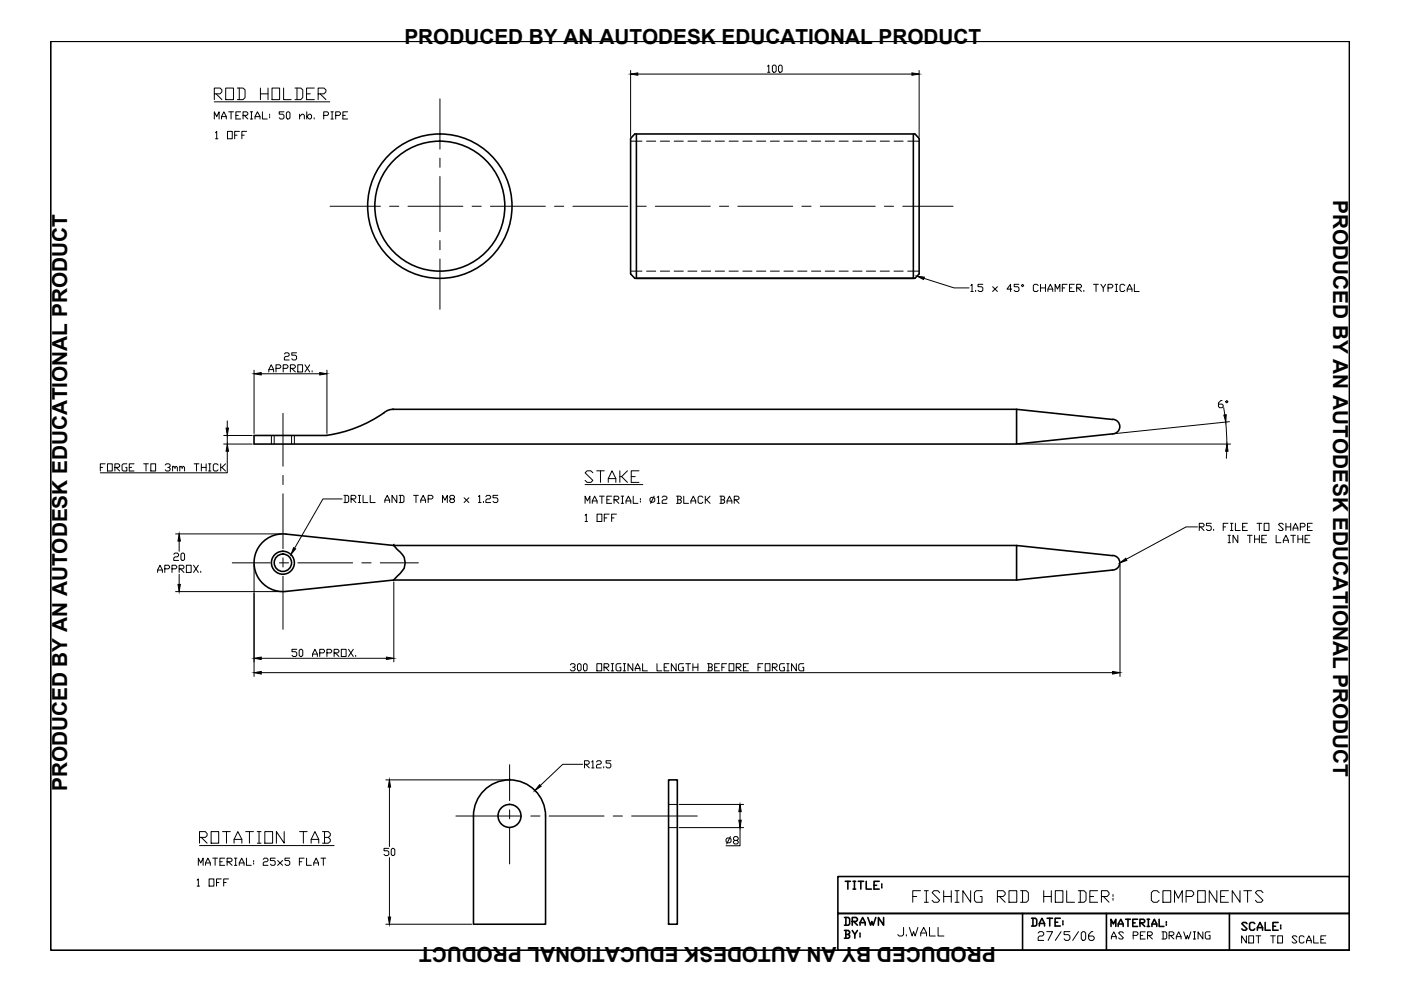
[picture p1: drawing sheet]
<svg xmlns="http://www.w3.org/2000/svg" width="297mm" height="210mm" viewBox="0 0 297 210" stroke-linecap="round" stroke-linejoin="round" font-family="sans-serif">
<defs><g id="words">
<g font-size="4.4">
<text x="85.7" y="9.4">PRODUCED BY AN AUTODESK EDUCATIONAL PRODUCT</text>
<text x="282.6" y="42.4" transform="rotate(90 282.6 42.4)">PRODUCED BY AN AUTODESK EDUCATIONAL PRODUCT</text>
<text x="14.2" y="167.8" transform="rotate(-90 14.2 167.8)">PRODUCED BY AN AUTODESK EDUCATIONAL PRODUCT</text>
<text x="211.1" y="200.8" transform="rotate(180 211.1 200.8)">PRODUCED BY AN AUTODESK EDUCATIONAL PRODUCT</text>
</g>
</g></defs>
<!-- layer: Outline -->
<g fill="none" stroke="#000" stroke-width=".34">
<path d="M10.8 8.8h275.3v192.7h-275.3zM134.6 28.4h59.4l.9 .9v28.8l-.9 .9h-59.4l-.9-.9v-28.8zM134.9 28.4v30.6M193.6 28.4v30.6M69.3 92.3h-15.4v1.8h161.6M81.4 87.5a28.1 28.1 0 0 1-12.1 4.8M83.2 86.8h132.3M83.5 86.8l-1.3 .2-.8 .5M235.9 88.9a1.55 1.55 0 0 1 1.5 1.5 1.55 1.55 0 0 1-1.5 1.6l-20.4 2.1v-7.3l20.4 2.1M83.5 115.7l-22.9-2.5a6.1 6.1 0 0 0-6.7 6.1 6.1 6.1 0 0 0 6.7 6.1l22.9-2.4h132M83.5 115.7l.8 .8a3.1 3.1 0 0 1 .5 5.1l-1.3 1.4M83.5 115.7h132"/>
<path d="M235.9 117.8a1.55 1.55 0 0 1 1.5 1.5 1.55 1.55 0 0 1-1.5 1.6l-20.4 2.1M235.9 117.8l-20.4-2.1v7.3M103 167.2a7.6 7.6 0 0 1 8.2-1.2 7.6 7.6 0 0 1 4.5 7v23h-15.3v-23a7.6 7.6 0 0 1 2.6-5.8zM141.7 165.4h1.9v30.6h-1.9zM177.6 193.7h108.5v7.8h-108.5zM177.6 185.8h108.5v7.9h-108.5zM179 194.5h.9l.2 .3v1.1l-.2 .3h-.9M179 197.3h.9l.2 .3v.2l-.2 .3M179.2 186.9h1.1M179.3 198.1h.6l.2 .3v.3l-.2 .2h-.9M179.3 194.5v1.7M179.3 197.3v1.6"/>
<path d="M179.8 186.9v1.6M180.7 195.4h.8l.3-.3v-.3l-.3-.3h-.8v1.7M180.7 197.3l.5 .8v.8M180.9 186.9h.5M180.9 188.5h.5M181 195.4l.8 .8M181.2 186.9v1.6M181.8 197.3l-.6 .8M182 186.9h1.1M182.3 196.2v-.6l.6-1.1 .5 1.1v.6M182.3 195.6h1.1M182.3 197.8v.3"/>
<path d="M182.3 198.4v.3M182.5 186.9v1.6M183.7 186.9v1.6h1.1M184 194.5l.6 1.7 .2-.8 .3 .8 .6-1.7M185.3 187.7h.6M186.4 186.9h-1.1v1.6h1.1M187 187.4v.3M187 188v.3M187.3 194.5v1.7l-1.1-1.7v1.7M216.8 193.7v7.8M218.7 194.7h.9l.2 .3v1.1l-.2 .2h-.9M219 194.7v1.6"/>
<path d="M220.4 196.3v-.5l.5-1.1 .6 1.1v.5M220.4 195.8h1.1M222 194.7h1.2M222.6 194.7v1.6M223.7 195.5h.6M224.8 194.7h-1.1v1.6h1.1M225.4 195.2v.3M225.4 195.8v.3M234.6 193.7v7.8M235.6 196.4v-1.5l.5 1 .5-1v1.5M237.1 196.4v-.5l.5-1 .5 1v.5M237.1 195.9h1"/>
<path d="M238.6 194.9h1.1M239.2 194.9v1.5M240.2 195.7h.5M241.2 194.9h-1v1.5h1M241.7 195.7h.8l.2-.3v-.2l-.2-.3h-.8v1.5M241.9 195.7l.8 .7M243.2 194.9h.5M243.2 196.4h.5M243.5 194.9v1.5M244.2 196.4v-.5l.5-1 .6 1v.5M244.2 195.9h1.1M245.8 194.9v1.5h1"/>
<path d="M247.3 195.4v.3M247.3 195.9v.3M260.7 193.7v7.8M264.4 195.8l-.3-.2h-.5l-.3 .2 1.1 1.1-.3 .3h-.5l-.3-.3M266 195.8l-.2-.2h-.6l-.3 .2v1.1l.3 .3h.6l.2-.3M266.6 197.2v-.5l.5-1.1 .6 1.1v.5M266.6 196.7h1.1M268.2 195.6v1.6h1.1M269.9 196.4h.5M271 195.6h-1.1v1.6h1.1M271.5 196.1v.3M271.5 196.7v.2"/>
<circle cx="93.3" cy="43.7" r="15.3"/>
<circle cx="93.3" cy="43.7" r="13.8"/>
<circle cx="60" cy="119.3" r="2.43"/>
<circle cx="60" cy="119.3" r="1.84"/>
<circle cx="108" cy="173" r="2.43"/>
</g>
<!-- layer: Dim -->
<g fill="none" stroke="#000" stroke-width=".21">
<path d="M45.4 19.9h1.3l.3-.4v-.4l-.3-.4h-1.3v2.4M45.8 19.9l1.2 1.2M47.9 18.7h1.6v2.4h-1.6zM50.3 18.7h1.2l.5 .4v1.6l-.5 .4h-1.2M50.7 18.7v2.4M55.2 18.7v2.4M55.2 19.9h1.6M56.8 18.7v2.4M57.7 18.7h1.6v2.4h-1.6zM60.1 18.7v2.4h1.6M62.5 18.7h1.3l.4 .4v1.6l-.4 .4h-1.3M63 18.7v2.4"/>
<path d="M65 19.9h.8M66.6 18.7h-1.6v2.4h1.6M67.5 19.9h1.2l.4-.4v-.4l-.4-.4h-1.2v2.4M67.9 19.9l1.2 1.2M133.7 14.9v14.1M135.2 15.7h58.2M162.7 14.1l.3-.3v1.5M162.7 15.3h.6M163.8 14.1l.2-.3h.3l.3 .3v1l-.3 .2h-.3l-.2-.2zM165.1 14.1l.2-.3h.3l.2 .3v1l-.2 .2h-.3l-.2-.2zM194.9 14.9v14.1M45.4 25.2v-1.5l.5 1 .6-1v1.5"/>
<path d="M45.4 21.6h24.5M45.7 28.2l.2-.3v1.5M45.7 29.4h.5M47 25.2v-.5l.5-1 .5 1v.5M47 24.7h1M48.2 27.9h1v1.5h-1zM48.5 23.7h1M49 23.7v1.5M49.8 28.7h.5M50 24.5h.5M50.8 27.9h-1v1.5M51 23.7h-1v1.5h1"/>
<path d="M51.3 28.7h.5M51.5 24.5h.8l.2-.3v-.2l-.2-.3h-.8v1.5M51.8 24.5l.7 .7M52.3 27.9h-1v1.5M53.1 23.7h.5M53.1 25.2h.5M53.3 23.7v1.5M54.1 25.2v-.5l.5-1 .5 1v.5M54.1 24.7h1M55.6 23.7v1.5h1.1M57.2 24.2v.3M57.2 24.7v.3"/>
<path d="M60.2 23.7h-1v.5h.8l.2 .3v.5l-.2 .2h-.5l-.3-.2M61 23.7h.2l.3 .3v1l-.3 .2h-.2l-.3-.2v-1zM63.5 24.7l.5-.5h.3l.2 .3v.7M63.5 24.2v1M65 24.7l.5-.5h.3l.3 .3v.5l-.3 .2h-.3zM65 23.7v1.5M66.6 25v.2M68.6 24.5h.8l.3-.3v-.2l-.3-.3h-.8v1.5M70.2 23.7h.5M70.2 25.2h.5M70.4 23.7v1.5M71.2 24.5h.7l.3-.3v-.2l-.3-.3h-.7v1.5"/>
<path d="M72.7 24.5h.5M73.7 23.7h-1v1.5h1M195.9 59l6.4 2h3.2M53.9 78.5v13.4M55.4 79.2h12.4M57 78.9v-.5l.5-1.1 .5 1.1v.5M57 78.4h1M58.5 78.1h.8l.2-.2v-.3l-.2-.3h-.8v1.6M60 78.1h.8l.3-.2v-.3l-.3-.3h-.8v1.6M60.3 75.1l.3-.3h.5l.2 .3v.2l-.2 .3h-.5l-.3 .2v.5h1M61.6 78.1h.8l.2-.2v-.3l-.2-.3h-.8v1.6M61.9 78.1l.7 .8"/>
<path d="M62.9 74.8h-1v.5h.7l.3 .3v.5l-.3 .2h-.5l-.2-.2M63.1 77.3h1v1.6h-1zM64.7 77.3l1 1.6M65.7 77.3l-1 1.6M66.2 78.6v.3M69.3 78.5v13.4M205.8 60.5l.3-.2v1.5M205.8 61.8h.5M206.9 61.6v.2M208.4 60.3h-1v.5h.7l.3 .2v.6l-.3 .2h-.5l-.2-.2M210.5 60.8l1 1M211.5 60.8l-1 1"/>
<path d="M214.5 61.3h-1l.8-1v1.5M216 60.3h-1v.5h.8l.2 .2v.6l-.2 .2h-.5l-.3-.2M216.5 60.5l.3-.2 .3 .2-.3 .3zM220.1 60.5l-.2-.2h-.6l-.2 .2v1.1l.2 .2h.6l.2-.2M220.6 60.3v1.5M220.6 61h1.1M221.7 60.3v1.5M222.2 61.8v-.5l.5-1 .5 1v.5M222.2 61.3h1M223.7 61.8v-1.5l.5 1 .5-1v1.5M225.2 61h.5M226.2 60.3h-1v1.5"/>
<path d="M226.8 61h.5M227.8 60.3h-1v1.5h1M228.3 61h.7l.3-.2v-.3l-.3-.2h-.7v1.5M228.5 61l.8 .8M229.8 61.6v.2M231.8 60.3h1.1M232.4 60.3v1.5M233.4 60.3l.5 .7v.8M234.4 60.3l-.5 .7M234.9 61h.8l.2-.2v-.3l-.2-.2h-.8v1.5M236.4 61.8h.6M236.4 60.3h.6"/>
<path d="M236.7 60.3v1.5M238.5 60.5l-.3-.2h-.5l-.2 .2v1.1l.2 .2h.5l.3-.2M239 61.8v-.5l.5-1 .5 1v.5M239 61.3h1M240.5 60.3v1.5h1M21.3 99.1h.5M22.3 98.3h-1v1.6M22.8 98.3h1v1.6h-1zM24.4 99.1h.7l.3-.3v-.2l-.3-.3h-.7v1.6M24.6 99.1l.8 .8M26.9 98.3h-.8l-.2 .3v1l.2 .3h.8v-.8h-.3M27.4 99.1h.5"/>
<path d="M28.4 98.3h-1v1.6h1M30.5 98.3h1M31 98.3v1.6M32 98.3h1v1.6h-1zM35 98.6l.3-.3h.5l.3 .3v.2l-.3 .3h-.2M35.8 99.1l.3 .3v.2l-.3 .3h-.5l-.3-.3M36.6 99.1l.2-.3 .3 .3v.3M36.6 98.8v1.1M37.1 99.1l.3-.3 .2 .3v.8M38.1 99.1l.3-.3 .2 .3v.3M38.1 98.8v1.1M38.6 99.1l.3-.3 .2 .3v.8"/>
<path d="M41.2 98.3h1M41.7 98.3v1.6M42.7 99.1h1M42.7 98.3v1.6M43.7 98.3v1.6M44.2 99.9h.5M44.2 98.3h.5M44.5 98.3v1.6M46.2 98.6l-.2-.3h-.5l-.3 .3v1l.3 .3h.5l.2-.3M46.8 98.3v1.6M47 99.1l.8 .8M47.4 94.1h6.1"/>
<path d="M47.4 92.3h6.1M47.8 98.3l-.8 .8h-.2M48.2 95.7v4.5h-26.9M48.2 89.2v1.6M48.2 92.3v1.8M126.5 99.8h1.6M127.3 99.8v2.5M131.4 99.8v2.5M133 99.8l-1.2 1.2h-.4M135.5 99.8h-1.7v2.5h1.7M215.9 94.1h45M259.1 84.9h-.3l-.5 .5v.8l.3 .2h.5l.2-.2v-.3l-.2-.2h-.8"/>
<path d="M259.4 86.4l.3 1.5M259.9 85.2l.2-.3 .3 .3-.3 .2zM259.9 89.5l.2 4.6M260.1 95.7l-.1 1.5M260.7 89.4l-24.4 2.5M36.8 117.5l.3-.2h.5l.3 .2v.3l-.3 .3h-.5l-.3 .2v.5h1.1M37.2 113.2h22.4M38 114.7v2.2M38.6 117.3h.3l.2 .2v1.1l-.2 .2h-.3l-.2-.2v-1.1zM39.5 119.8h1v1.6h-1zM41 119.8l1.1 1.6M42.1 119.8l-1.1 1.6"/>
<path d="M53.9 119.7v23.7M72.5 105.8h-4l-6 10.4M72.9 105h.8l.2 .3v1l-.2 .3h-.8M73.2 105v1.6M74.4 105.8h.8l.3-.3v-.2l-.3-.3h-.8v1.6M74.7 105.8l.8 .8M76 105h.5M76 106.6h.5M76.2 105v1.6M77 105v1.6h1M78.5 105v1.6h1.1M81.6 106.6v-.6l.5-1 .5 1v.6"/>
<path d="M81.6 106h1M84.1 105v1.6l-1-1.6v1.6M84.6 105h.8l.3 .3v1l-.3 .3h-.8M84.9 105v1.6M87.7 105h1M88.2 105v1.6M89.2 106.6v-.6l.5-1 .5 1v.6M89.2 106h1M90.8 105.8h.7l.3-.3v-.2l-.3-.3h-.7v1.6M93.8 106.6v-1.6l.5 1 .5-1v1.6M95.6 105.8l-.3-.3v-.2l.3-.3h.5l.3 .3v.2l-.3 .3h-.5l-.3 .2v.3l.3 .3h.5l.3-.3v-.3l-.3-.2M98.4 105.5l1 1.1"/>
<path d="M99.4 105.5l-1 1.1M101.4 105.3l.3-.3v1.6M101.4 106.6h.6M102.5 106.3v.3M103 105.3l.3-.3h.5l.2 .3v.2l-.2 .3h-.5l-.3 .2v.6h1M105.6 105h-1.1v.5h.8l.3 .3v.5l-.3 .3h-.5l-.3-.3M124.1 106.7v-1.5l.5 1 .5-1v1.5M124.1 109.3l.2-.3v1.6M124.1 102.7h12.2M124.1 110.6h.5M125.6 106.7v-.5l.5-1 .5 1v.5M125.6 106.2h1"/>
<path d="M125.7 100.2l-.4-.4h-.8l-.4 .4 1.6 1.7-.4 .4h-.8l-.4-.4M126.6 109h1v1.6h-1zM127.1 105.2h1M127.6 105.2v1.5M128.1 109.8h.6M128.7 106h.5M129 102.3v-.8l.8-1.7 .8 1.7v.8M129 101.5h1.6M129.2 109h-1.1v1.6M129.7 105.2h-1v1.5h1M129.7 109.8h.5M130.2 106h.8l.2-.3v-.2l-.2-.3h-.8v1.5"/>
<path d="M130.4 106l.8 .7M130.7 109h-1v1.6M131.7 105.2h.5M131.7 106.7h.5M131.8 101l1.2 1.3M132 105.2v1.5M132.7 106.7v-.5l.5-1 .5 1v.5M132.7 106.2h1M133.8 101h.9M134.3 105.2v1.5h1M135.8 105.7v.3M135.8 106.2v.3"/>
<path d="M137.8 105.7l.3-.2h.5l.2 .2v.5l-.2 .3h-.5l-.3-.3zM138.7 105.2l-.8 1.5M139.3 105.5l.3-.3v1.5M139.3 106.7h.6M140.4 105.5l.2-.3h.6l.2 .3v.2l-.2 .3h-.6l-.2 .2v.5h1M143.4 105.2h.8l.3 .3v.2l-.3 .3M143.7 106h.5l.3 .2v.3l-.3 .2h-.8M143.7 105.2v1.5M145 105.2v1.5h1M146.5 106.7v-.5l.5-1 .5 1v.5M146.5 106.2h1M149 105.5l-.2-.3h-.5l-.3 .3v1l.3 .2h.5l.2-.2"/>
<path d="M149.5 105.2v1.5M149.8 106l.8 .7M150.6 105.2l-.8 .8h-.3M152.6 105.2h.8l.2 .3v.2l-.2 .3M152.9 106h.5l.2 .2v.3l-.2 .2h-.8M152.9 105.2v1.5M154.1 106.7v-.5l.6-1 .5 1v.5M154.1 106.2h1.1M155.7 106h.7l.3-.3v-.2l-.3-.3h-.7v1.5M155.9 106l.8 .7M237.5 119.7v23.7M253.9 111.7h-2.4l-12.7 6.9"/>
<path d="M254.3 111.7h.7l.3-.2v-.3l-.3-.2h-.7v1.5M254.5 111.7l.8 .8M256.8 111h-1v.5h.8l.2 .2v.5l-.2 .3h-.6l-.2-.3M257.3 112.2v.3M259.3 111.7h.6M260.4 111h-1.1v1.5M260.4 113.5h.5M260.4 115.1h.5M260.6 113.5v1.6M260.9 111h.5M260.9 112.5h.5M261.1 111v1.5"/>
<path d="M261.9 111v1.5h1M262.4 113.5v1.6l-1-1.6v1.6M263.5 111.7h.5M264.5 111h-1v1.5h1M264.5 113.5h1M265 113.5v1.6M266 113.5v1.6M266 114.3h1M266.5 111h1M267 111v1.5M267 113.5v1.6M267.5 114.3h.5"/>
<path d="M268 111h1v1.5h-1zM268.5 113.5h-1v1.6h1M270.6 113.5v1.6h1M272.1 111.2l-.3-.2h-.5l-.2 .2 1 1-.3 .3h-.5l-.2-.3M272.1 115.1v-.5l.5-1.1 .5 1.1v.5M272.1 114.6h1M272.6 111.7h1.1M272.6 111v1.5M273.7 111v1.5M273.7 113.5h1M274.2 112.5v-.5l.5-1 .5 1v.5M274.2 112h1"/>
<path d="M274.2 113.5v1.6M275.2 114.3h1M275.2 113.5v1.6M275.7 111.7h.8l.2-.2v-.3l-.2-.2h-.8v1.5M276.2 113.5v1.6M276.7 114.3h.5M277.2 111.7h.5M277.7 113.5h-1v1.6h1M278.2 111h-1v1.5h1M33.4 121.4v-.5l.5-1.1 .5 1.1v.5M33.4 120.9h1M34.9 120.6h.8l.3-.2v-.3l-.3-.3h-.8v1.6"/>
<path d="M36.5 120.6h.7l.3-.2v-.3l-.3-.3h-.7v1.6M37.2 125.4h22.4M38 120.6h.7l.3-.2v-.3l-.3-.3h-.7v1.6M38 121.8v2.1M38.2 120.6l.8 .8M42.6 121.1v.3M55.4 139.6h26.5M62.9 137.7h-1v.5h.8l.2 .2v.5l-.2 .3h-.5l-.3-.3M63.7 137.7h.2l.3 .2v1l-.3 .3h-.2l-.3-.3v-1zM66.3 139.2v-.5l.5-1 .5 1v.5M66.3 138.7h1M67.8 138.4h.8l.2-.2v-.3l-.2-.2h-.8v1.5"/>
<path d="M69.3 138.4h.8l.2-.2v-.3l-.2-.2h-.8v1.5M70.8 138.4h.8l.3-.2v-.3l-.3-.2h-.8v1.5M71.1 138.4l.8 .8M72.4 137.7h1v1.5h-1zM73.9 137.7l1 1.5M74.9 137.7l-1 1.5M75.4 138.9v.3M83.5 123.4v16.9M55.4 142.6h180.5M120.9 141l.3-.3h.5l.2 .3v.2l-.2 .3h-.3M121.7 141.5l.2 .2v.3l-.2 .2h-.5l-.3-.2M122.4 141l.3-.3h.3l.2 .3v1l-.2 .2h-.3l-.3-.2z"/>
<path d="M123.7 141l.3-.3h.2l.3 .3v1l-.3 .2h-.2l-.3-.2zM126.5 140.7h1.1v1.5h-1.1zM128.1 141.5h.7l.3-.3v-.2l-.3-.3h-.7v1.5M128.3 141.5l.8 .7M129.6 140.7h.5M129.6 142.2h.5M129.9 140.7v1.5M131.6 140.7h-.7l-.3 .3v1l.3 .2h.7v-.7h-.2M132.1 140.7h.5M132.1 142.2h.5M132.4 140.7v1.5M134.2 140.7v1.5l-1-1.5v1.5"/>
<path d="M134.7 142.2v-.5l.5-1 .5 1v.5M134.7 141.7h1M136.2 140.7v1.5h1.1M139.3 140.7v1.5h1M140.8 141.5h.5M141.8 140.7h-1v1.5h1M143.4 140.7v1.5l-1.1-1.5v1.5M144.9 140.7h-.8l-.2 .3v1l.2 .2h.8v-.7h-.3M145.4 140.7h1M145.9 140.7v1.5M146.9 141.5h1.1M146.9 140.7v1.5"/>
<path d="M148 140.7v1.5M150 140.7h.8l.2 .3v.2l-.2 .3M150.3 141.5h.5l.2 .2v.3l-.2 .2h-.8M150.3 140.7v1.5M151.5 141.5h.5M152.5 140.7h-1v1.5h1M153 141.5h.6M154.1 140.7h-1.1v1.5M154.6 140.7h1v1.5h-1zM156.1 141.5h.8l.2-.3v-.2l-.2-.3h-.8v1.5M156.4 141.5l.7 .7M157.6 141.5h.5"/>
<path d="M158.7 140.7h-1.1v1.5h1.1M160.7 141.5h.5M161.7 140.7h-1v1.5M162.2 140.7h1.1v1.5h-1.1zM163.8 141.5h.7l.3-.3v-.2l-.3-.3h-.7v1.5M164 141.5l.8 .7M166.3 140.7h-.8l-.2 .3v1l.2 .2h.8v-.7h-.3M166.8 140.7h.5M166.8 142.2h.5M167.1 140.7v1.5M168.8 140.7v1.5l-1-1.5v1.5M170.4 140.7h-.8l-.3 .3v1l.3 .2h.8v-.7h-.2"/>
<path d="M42.3 177.5h1.2l.4-.3v-.5l-.4-.4h-1.2v2.5M42.3 179.3h28.5M42.7 177.5l1.2 1.3M44.8 176.3h1.6v2.5h-1.6zM47.2 176.3h1.6M48 176.3v2.5M49.6 178.8v-.8l.8-1.7 .9 1.7v.8M49.6 178h1.7M52.1 176.3h1.6M52.9 176.3v2.5M54.5 176.3h.8M54.5 178.8h.8"/>
<path d="M54.9 176.3v2.5M56.1 176.3h1.7v2.5h-1.7zM60.3 176.3v2.5l-1.7-2.5v2.5M63.5 176.3h1.6M64.3 176.3v2.5M66 178.8v-.8l.8-1.7 .8 1.7v.8M66 178h1.6M68.4 176.3h1.2l.4 .4v.5l-.4 .3M68.8 177.5h.8l.4 .5v.4l-.4 .4h-1.2M68.8 176.3v2.5M81.8 165.4h25.9M82.4 179.9h-1v.5h.8l.2 .2v.5l-.2 .3h-.5l-.3-.3"/>
<path d="M82.6 166.9v12.6M83.2 179.9h.3l.2 .2v1l-.2 .3h-.3l-.3-.3v-1zM123.5 162.1h-4.2l-4.7 4.4M123.9 162.1h.8l.2-.3v-.3l-.2-.2h-.8v1.5M124.2 162.1l.7 .7M125.4 161.5l.3-.2v1.5M125.4 162.8h.6M126.5 161.5l.2-.2h.5l.3 .2v.3l-.3 .3h-.5l-.2 .2v.5h1M128 162.6v.2M129.5 161.3h-1v.5h.8l.2 .3v.5l-.2 .2h-.6l-.2-.2M144 170.6h13.7M144 175.5h13.7"/>
<path d="M153.9 177.9l.3-.2h.5l.3 .2v.5l-.3 .3h-.5l-.3-.3zM154.9 177.4l-.8 1.5M155.8 178.2l-.3-.3v-.2l.3-.3h.5l.2 .3v.2l-.2 .3h-.5l-.3 .2v.3l.3 .2h.5l.2-.2v-.3l-.2-.2M156.9 175.5v3.8h-3M156.9 172.1v1.8M41.8 186.6l.3-.2v1.5M41.8 187.9h.5M42.1 183.5v-1.6l.5 1.1 .5-1.1v1.6M43.6 183.5v-.5l.5-1.1 .5 1.1v.5M43.6 183h1M44.3 186.4h1.1v1.5h-1.1zM45.1 181.9h1"/>
<path d="M45.6 181.9v1.6M45.9 187.1h.5M46.6 182.7h.5M46.9 186.4h-1v1.5M47.4 187.1h.5M47.6 181.9h-1v1.6h1M48.1 182.7h.9l.2-.2v-.3l-.2-.3h-.9v1.6M48.4 182.7l.8 .8M48.4 186.4h-1v1.5M49.7 181.9h.5M49.7 183.5h.5M50 181.9v1.6"/>
<path d="M50.7 183.5v-.5l.5-1.1 .5 1.1v.5M50.7 183h1M52.3 181.9v1.6h1M53.8 182.5v.2M53.8 183v.2M55.8 182.2l.3-.3h.5l.2 .3v.3l-.2 .2h-.5l-.3 .3v.5h1M58.3 181.9h-1v.6h.8l.2 .2v.5l-.2 .3h-.5l-.3-.3M58.9 182.5l1 1M59.9 182.5l-1 1M61.4 181.9h-1v.6h.8l.2 .2v.5l-.2 .3h-.5l-.3-.3M63.5 182.7h.5M64.5 181.9h-1v1.6"/>
<path d="M65 181.9v1.6h1M66.5 183.5v-.5l.5-1.1 .5 1.1v.5M66.5 183h1M68 181.9h1.1M68.6 181.9v1.6M81.8 196h18.2M82.6 181.8v12.6M191.6 196.6v1.6l-.4 .3h-.6l-.3-.3M192.2 198.2v.3M192.8 196.6l.6 1.9 .3-1 .3 1 .6-1.9M193.5 190.1h.9M195.2 188.8h-1.7v2.5"/>
<path d="M195.2 198.5v-.7l.6-1.2 .6 1.2v.7M195.2 197.8h1.2M196 188.8h.8M196 191.3h.8M196.4 188.8v2.5M197.1 196.6v1.9h1.2M198.9 196.6v1.9h1.2M199.2 189.3l-.3-.5h-.9l-.4 .5 1.6 1.6-.3 .4h-.9l-.4-.4M200.1 190.1h1.6M200.1 188.8v2.5M201.7 188.8v2.5M202.5 188.8h.8"/>
<path d="M202.5 191.3h.8M202.9 188.8v2.5M205.8 188.8v2.5l-1.7-2.5v2.5M208.2 188.8h-1.2l-.4 .5v1.6l.4 .4h1.2v-1.2h-.4M211.5 190.1h1.2l.4-.4v-.4l-.4-.5h-1.2v2.5M211.9 190.1l1.2 1.2M213.9 188.8h1.7v2.5h-1.7zM216.4 188.8h1.2l.4 .5v1.6l-.4 .4h-1.2M216.8 188.8v2.5M220.1 197.8l.3-.3h.6l.3 .3v.4l-.3 .3h-.6l-.3 .3v.6h1.2M221.3 190.1h1.6M221.3 188.8v2.5"/>
<path d="M221.9 197.5h1.3l-1 1.9M222.9 188.8v2.5M223.7 188.8h1.7v2.5h-1.7zM225 197.5l-1.3 1.9M226.2 188.8v2.5h1.6M226.8 197.5h-1.2v.7h.9l.3 .3v.6l-.3 .3h-.6l-.3-.3M228.6 188.8h1.2l.5 .5v1.6l-.5 .4h-1.2M228.7 197.5l-1.3 1.9M229 188.8v2.5M229.2 197.8l.4-.3h.3l.3 .3v1.3l-.3 .3h-.3l-.4-.3zM231.1 190.1h.8M231.7 197.5h-.3l-.6 .7v.9l.3 .3h.6l.3-.3v-.3l-.3-.3h-.9"/>
<path d="M232.7 188.8h-1.6v2.5h1.6M233.5 190.1h1.3l.3-.4v-.4l-.3-.5h-1.3v2.5M233.9 190.1l1.2 1.2M235.6 199.1v-.5l.5-1 .6 1v.5M235.6 198.6h1.1M236 189.7v.4M236 190.5v.4M238.2 197.8l-.3-.2h-.5l-.2 .2 1 1-.3 .3h-.5l-.2-.3M240.3 198.3h.7l.3-.2v-.3l-.3-.2h-.7v1.5M241.8 198.3h.5M242.8 197.6h-1v1.5h1M243.3 198.3h.8l.2-.2v-.3l-.2-.2h-.8v1.5"/>
<path d="M243.6 198.3l.7 .8M245.8 189.3l-.5-.5h-.8l-.4 .5v1.6l.4 .4h.8l.5-.4M246.4 197.6h.7l.3 .2v1l-.3 .3h-.7M246.6 188.8h1.6v2.5h-1.6zM246.6 197.6v1.5M247.9 198.3h.7l.3-.2v-.3l-.3-.2h-.7v1.5M248.1 198.3l.8 .8M249 191.3v-2.5l.8 1.7 .9-1.7v2.5M249.4 199.1v-.5l.5-1 .5 1v.5M249.4 198.6h1M251 197.6l.5 1.5 .2-.8 .3 .8 .5-1.5M251.5 190.1h1.2l.4-.4v-.4l-.4-.5h-1.2v2.5"/>
<path d="M253 199.1h.5M253 197.6h.5M253.3 197.6v1.5M253.9 188.8h1.6v2.5h-1.6zM255 197.6v1.5l-1-1.5v1.5M256.6 197.6h-.8l-.3 .2v1l.3 .3h.8v-.8h-.3M258 188.8v2.5l-1.6-2.5v2.5M258.8 190.1h.8M260.4 188.8h-1.6v2.5h1.6M262.9 188.8v2.5l-1.6-2.5v2.5M263.7 188.8h1.7M264.3 198.4v1.5l-1.1-1.5v1.5"/>
<path d="M264.5 188.8v2.5M264.8 198.4h1v1.5h-1zM266.3 198.4h1M266.8 198.4v1.5M267.8 189.3l-.4-.5h-.9l-.3 .5 1.6 1.6-.4 .4h-.9l-.3-.4M269.4 198.4h1M269.9 198.4v1.5M270.9 198.4h1v1.5h-1zM275 198.7l-.3-.3h-.5l-.2 .3 1 1-.3 .2h-.5l-.2-.2M276.5 198.7l-.3-.3h-.5l-.2 .3v1l.2 .2h.5l.3-.2M277 199.9v-.5l.5-1 .5 1v.5M277 199.4h1"/>
<path d="M278.5 198.4v1.5h1M280 199.2h.6M281.1 198.4h-1.1v1.5h1.1"/>
</g>
<!-- layer: Centre -->
<g fill="none" stroke="#000" stroke-width=".21">
<path d="M93.3 21v10.6M93.3 33.5v2M93.3 37.4v11.7M70 43.7h10.7M82.6 43.7h2M86.5 43.7h11.6M93.3 51v2M93.3 54.9v10.7M100.1 43.7h1.9M104 43.7h11.6M117.6 43.7h1.9M121.5 43.7h11.6"/>
<path d="M135.1 43.7h1.9M139 43.7h11.6M152.5 43.7h2M156.4 43.7h11.7M170 43.7h2M173.9 43.7h11.7M187.5 43.7h2M191.4 43.7h10.7M60 87.6v11.2M49.2 119.3h8.1M59.2 119.3h2M60 100.8v1.9"/>
<path d="M60 104.7v11.6M60 118.3v1.9M63.1 119.3h11.7M76.7 119.3h2M80.6 119.3h8.1M60 122.2v11.2M96.7 173h13.9M108 162.1v7.7M108 171.7v1.9M108 175.6v7.6M112.5 173h2M116.4 173h11.7"/>
<path d="M130 173h2M133.9 173h13.9"/>
</g>
<!-- layer: hidden -->
<g fill="none" stroke="#000" stroke-width=".21">
<path d="M133.7 29.9h2.4M137.1 29.9h1.9M140 29.9h2M142.9 29.9h2M145.9 29.9h1.9M148.7 29.9h2M151.7 29.9h1.9M154.6 29.9h1.9M157.5 29.9h1.9M160.4 29.9h2M163.3 29.9h1.9M166.2 29.9h2"/>
<path d="M169.1 29.9h2M172.1 29.9h1.9M175 29.9h1.9M177.9 29.9h1.9M180.8 29.9h2M183.7 29.9h1.9M186.6 29.9h2M189.5 29.9h2M192.5 29.9h2.4M133.7 57.5h2.4M137.1 57.5h1.9M140 57.5h2"/>
<path d="M142.9 57.5h2M145.9 57.5h1.9M148.7 57.5h2M151.7 57.5h1.9M154.6 57.5h1.9M157.5 57.5h1.9M160.4 57.5h2M163.3 57.5h1.9M166.2 57.5h2M169.1 57.5h2M172.1 57.5h1.9M175 57.5h1.9"/>
<path d="M177.9 57.5h1.9M180.8 57.5h2M183.7 57.5h1.9M186.6 57.5h2M189.5 57.5h2M192.5 57.5h2.4M57.5 92.3v1.8M58.1 92.3v1.8M61.8 92.3v1.8M62.4 92.3v1.8M141.7 170.6h1.9M141.7 175.5h1.9"/>
</g>
<!-- layer: Outline -->
<g fill="#000">
<circle cx="83.5" cy="115.7" r=".17"/>
<circle cx="108" cy="165.4" r=".17"/>
</g>
<!-- layer: Dim -->
<g fill="#000" stroke="#000" stroke-width=".21">
<path d="M133.7 15.7l1.5-.2v.5zM193.4 15.5l1.5 .2-1.5 .3zM194.4 58.5l1.6 .3-.2 .5zM53.9 79.2l1.5-.2v.5zM67.8 79l1.5 .2-1.5 .3zM47.9 90.8h.5l-.2 1.5zM48.2 94.1l.2 1.6h-.5zM260.2 94.1l.2 1.6h-.5zM259.5 88l.5-.1-.1 1.6zM38 113.2l.2 1.5h-.5zM62.2 116.1l.5 .3-1 1.2zM237.5 119.3l1.2-.9 .2 .4z"/>
<path d="M37.7 123.9h.5l-.2 1.5zM53.9 139.6l1.5-.3v.5zM81.9 139.3l1.6 .3-1.6 .2zM53.9 142.6l1.5-.2v.5zM235.9 142.4l1.6 .2-1.6 .3zM82.6 165.4l.2 1.5h-.5zM114.4 166.4l.3 .3-1.3 .9zM156.9 170.6l.3 1.5h-.6zM156.6 173.9h.6l-.3 1.6zM82.3 194.4h.5l-.2 1.6z"/>
</g>
<use href="#words"/>
</svg>
